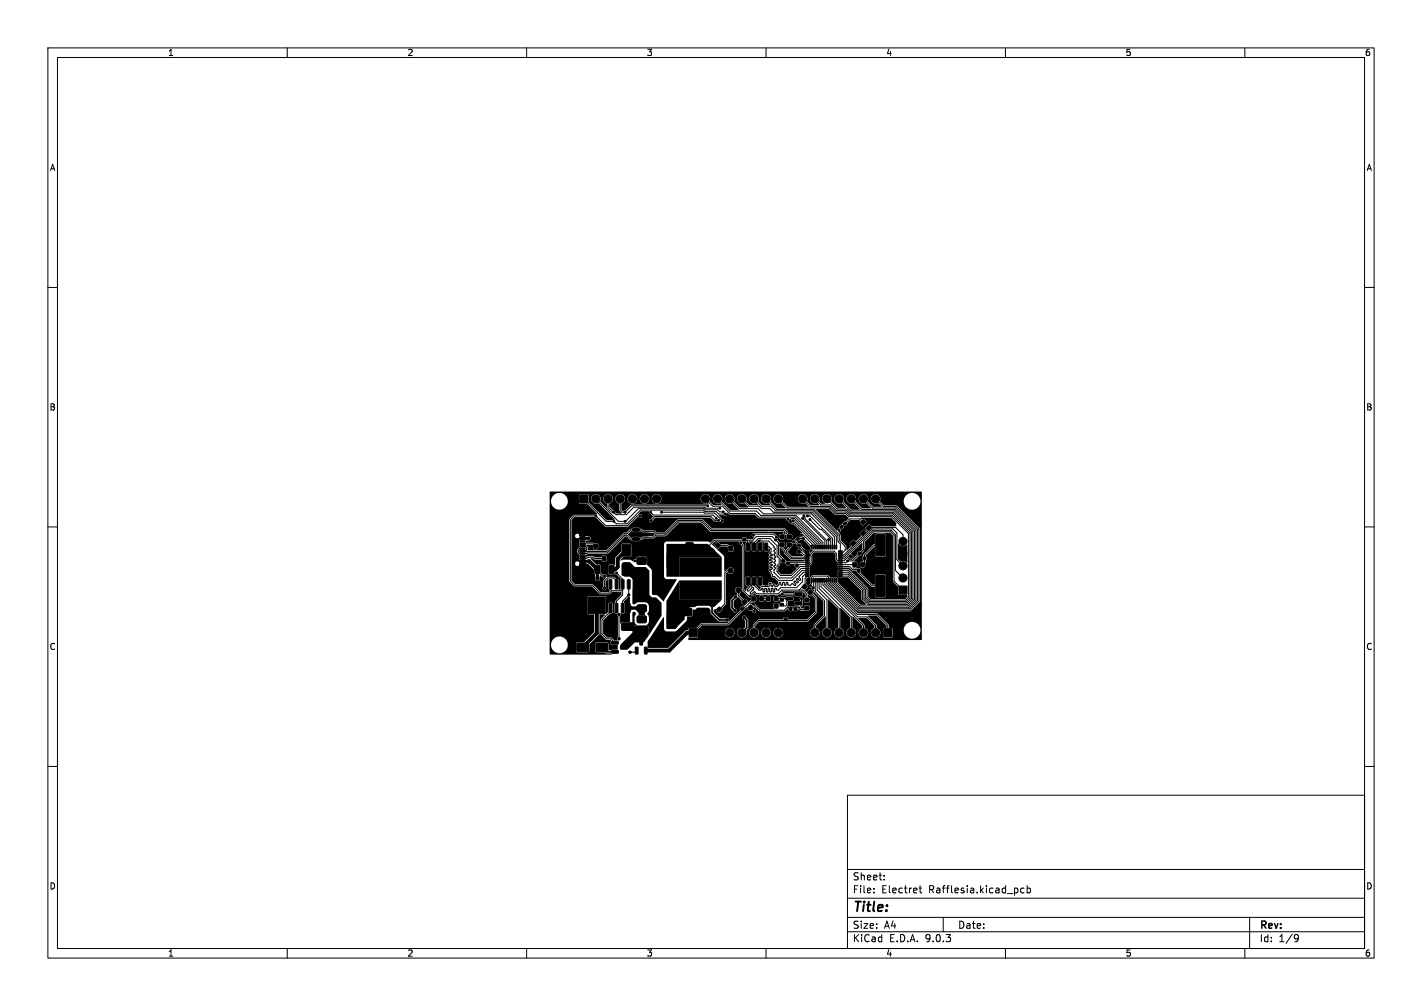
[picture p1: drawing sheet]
<svg xmlns="http://www.w3.org/2000/svg" width="297mm" height="210mm" viewBox="0 0 297 210" stroke-linecap="round" stroke-linejoin="round" font-family="sans-serif">
<defs><g id="words">
<text font-size="2.8" x="178" y="190.9">Title:</text>
<g font-size="2.1">
<text x="178" y="184">Sheet:</text>
<text x="178" y="186.7">File:</text>
<text x="184.1" y="186.7">Electret</text>
<text x="194" y="186.7">Rafflesia.kicad_pcb</text>
<text x="178" y="196.9">KiCad</text>
<text x="178" y="194.1">Size:</text>
<text x="184.7" y="194.1">A4</text>
<text x="185.7" y="196.9">E.D.A.</text>
<text x="193.3" y="196.9">9.0.3</text>
<text x="200" y="194.1">Date:</text>
<text x="263" y="194.3">Rev:</text>
<text x="263" y="196.9">Id:</text>
<text x="267.1" y="196.9">1/9</text>
</g>
<g font-size="1.8">
<text x="35" y="11.9">1</text>
<text x="85" y="11.9">2</text>
<text x="135" y="11.9">3</text>
<text x="185" y="11.9">4</text>
<text x="235" y="11.9">5</text>
<text x="285" y="11.9">6</text>
<text x="10.3" y="35.9">A</text>
<text x="285.4" y="35.9">A</text>
<text x="10.3" y="85.9">B</text>
<text x="285.3" y="85.9">B</text>
<text x="10.3" y="135.9">C</text>
<text x="285.3" y="135.9">C</text>
<text x="10.3" y="185.9">D</text>
<text x="285.3" y="185.9">D</text>
<text x="35" y="199.9">1</text>
<text x="85" y="199.9">2</text>
<text x="135" y="199.9">3</text>
<text x="185" y="199.9">4</text>
<text x="235" y="199.9">5</text>
<text x="285" y="199.9">6</text>
</g>
</g></defs>
<g fill="none" stroke="#000" stroke-width=".21">
<path d="M10 10h277v190h-277zM12 12h273v186h-273zM60 10v2M110 10v2M160 10v2M210 10v2M260 10v2M10 60h2M285 60h2M10 110h2M117.2 109.7v.1M117.2 119.8v.1"/>
<path d="M121.1 109.8v-.1l.6 .5v1.4M121.7 118v1.3l-.6 .5M121.7 116.5h.9l.2-.2h1.2l.2 .3 1.9-.1M121.7 114h.6l.2 .3v.5l-.2 .2M121.7 113.5h2.2l.5 .5M121.7 113.5h.1M121.9 104.1l4.7 4.7h1.6l.5 .5h2.2l2.9-2.8h13.1l.4 .3h2.3l.5 .5h1.4M124.5 104.1l4.7 4.7h1.5l2.6-2.6h13.8l.2 .2h2.6l.4 .4h.8M124.8 118.9v.3l1.1 1.1h.5M124.8 118.9h.1M127 104.1v1.7l1.7 1.6h2.1l1.6-1.5h14.8l.2 .2h3M128.8 119.6l1.2 1.3v3.3l-1.2 1.3v1.4"/>
<path d="M129.5 104.1v2.3l.5 .5h.6l1.3-1.3h15.9M132.6 117.1h1.4M133.7 107.7h-.6l-2 2h-4.6l-2-2h-4.6l-.8 .8v12.8l.9 .9h3.7l1.6 1.6h2l.5-.5M134.8 111.5l-.1 .1M135.9 106.9l.6 .6h12.4l.7 .7M136.9 111.7l-.4 .4h-2.2l-.4 .4h-2.2l-.8-.8h-.3l-3.8 3.7-5.7 .1-.3-.2v-.5l.3-.3h.6M136.9 111.7h2l2.8-2.7h4.9l1.8 1.7h15.2l.3 .4v.3l-.6 .7M136.9 111.7h.1M138.2 106.9h8.8l.1 .2h2.2l1.6 1.6M147.3 104.1l1.5 1.6h2.1l1.5 1.5h5.3l.8 .8h7.6l5.4 5.3v.9M148.1 113.9l1.1-1.1h8l.8-.8h3.3l1.3 1.3v2.5l1.7 1.7h4.3v-.4M149.9 104.1l2.5 2.6h5.6l.9 .9h7.4l5.6 5.6v1"/>
<path d="M149.9 113.8h2l.7 .8M150.1 108.6h-.8l-.8-.8h-11.7l-.9 .9M152.4 104.1l2 2.1h3.9l1.1 1.1h10.1l4.8 4.7v2.2M152.6 119.1h-.7l-.5 .5v6.5l-1.2 1.2M154.7 113.3l.5 .5v9.4l1.3 1.3h.2M154.9 104.1l1.6 1.6h2l.5 .5h1.8l.8 .7h8.1l5 5v2.3M155.8 112.8l.4 .4v.9M157.4 111.8l.2-.3h3.9l.7 .6M157.5 114.1v-.8l.9-.9h2.4l1.5 1.5v2.2l.4 .4v1.3l-.4 .3v1.3l.8 .7h2.1l1.9-1.8h1.5M157.5 104.1l1.5 1.6h2l1 .9h7.9l5.1 5.2v1.2l.5 .5v1.6M158.7 114.1v-.6l.6-.6h1.2l1.4 1.6v.3l-.2 .1v.3l.2 .1v.3l-.2 .1 .1 .4M160 114.1h.6l.4 .5v.6l-.2 .4 .4 .1 .1 .2-.5 .1v.3l.4 .1 .1 .2-.5 .1v.3l.5 .2"/>
<path d="M160 104.1l2.2 2.2h7.8l5.4 5.4v1.2l1.1 1.1v.9l-.6 .6h-.4M161.3 117.2l-.1 .2-.4 .1v.2l.5 .2-.1 .2-.4 .1v.2l.4 .1 .1 .2-.5 .1v.3l.2 .1v.4l.3 .4v.3h.4l.9 .9h2.8l2.1-2.1h1.1M161.8 117.3l-.1 .1 .1 .3M161.8 116.5l-.1 .1 .1 .3M161.8 118.1l-.1 .2 .2 .2v.2l-.2 .2v.6l1.1 1.2h2.6l1.9-2h1.3M161.8 117.7h.1M161.8 116.1h.1M161.8 117.3h.1M161.8 118.1h.1M161.8 116.9h.1M161.8 116.5h.1M161.8 117.7l.2 .1-.2 .3"/>
<path d="M161.8 116.1l.2 .2-.2 .2M161.8 116.9l.2 .2-.2 .2M162.6 104.1l1.9 1.9h8.8l1.1 1.2h2.2l.7 .7h8.9l3.5 3.5v13.3l-.5 .6h-7.5l-.6-.6v-1.8l-3.9-3.8h-1.7M163.3 113.7v.7l.6 .6v.4l1.3 1.2 3.4 .1M164.6 108.4l1.3-.1 5.2 5.1v.8M164.8 112.1l-.6-.7v-.5l-.4-.5h-15.3l-1.8-1.7h-5.1l-2.8 2.7h-1.7l-.5-.4h-2.3l-.4-.4h-2.2l-.8 .8h-.5l-3.7 3.7-5-.1M164.8 113.7v.7l-.6 .6v.3l1.1 1h3.3M165 108.8l.4 .4h.5l4.4 4.4v.6M165.2 115.2h.7M165.6 108.7h.3l4.8 4.8v.7M166.4 110.9l.2 .2v.4M166.8 115.2h.5l.6 .7h1.2"/>
<path d="M167.4 111.6h.3l2.2 2.2v.4M167.6 113.2l.5 .5M167.6 108.2l4.7 4.6v1.4M167.6 104.1l1.6 1.6h4.2l1.1 1.2h2.2l.7 .7h8.9l3.8 3.7v13.5l-.8 .8h-7.8l-.7-.8v-1.8l-3.6-3.5h-1.7M167.9 114.8v.4l.3 .3h.4M167.9 107.7l.2 .3v.3l4.6 4.5v1.4M168.6 119.9h-.5l-.5 .5v1l-1.2 1.3h-3.3l-.5 .5h-.4l-.1-.3-.2-.1-.2 .8-.2-.1-.2-.7-.2 .1-.1 .7-.2-.1-.1-.7-.3 .1-.1 .7-.2-.1-.1-.7-.3 .1-.1 .7-.2-.1-.1-.7-.2 .1-.2 .3h-.4l-1-1.1v-.8M168.6 119.5h-.8l-.9 .9v.1l.3 .4-.1 .2-.7-.3M168.7 107.7h.5l4.7 4.7v1.8M169.1 115.9l.8-.8h4.3l.6 .5v1.2l.2 .3h1.3l.9-.9h.5M169.1 115.9l.3 .3v1.3l-.4 .4h-2.4l-.2 .2M169.2 108.5l2 2h.3l2 1.9v1.8"/>
<path d="M169.5 114.2l-1.7-1.8h-1.3l-.8 .8h.5l2 1.9h.4M170.2 104.1l1.2 1.3h2.1l1.1 1.2h2.2l.7 .6h9l3.9 3.9v13.8l-1 1h-8l-.9-1v-1.8l-3.3-3.2h-1.7M172.7 104.1l2.1 2.2h2.1l.7 .6h9l4.1 4.1v14.1l-1.1 1.1h-8.3l-1.1-1.2v-1.7l-3-3h-1.7M173.1 118.7h2.4M173.1 112.6v1.6M175 109.2l.1 .1M175.3 104.1l2.5 2.5h9l4.2 4.3v14.2l-1.3 1.4h-10.1l-4.9-4.9v-.5M175.5 117.5h1.2l.3-.4h1.1l2.2-2.3v-1.7l2.1-2.1h3.6l.7 .7v9.6l1.9 1.9M175.5 116.7h.8l6-6h3.8l.9 .9v7.5l1.6 1.6M175.5 116.3h.8l5.8-5.9h4.4l.8 .9v5.5l1.3 1.3M175.5 118.3h1.9l.7 .6h1l.3 .2v.4l2.7 2.8h1.8M175.6 108.5l.2 .1"/>
<path d="M176.2 111.4v.1M177.8 104.1l2.2 2.2h6.9l4.4 4.4v14.6l-1.5 1.5h-10.4l-5.1-5.2v-.5M178.3 109.3h.1M178.5 117.9h-3M180.3 109l-.7-.7h-2.1l-2.2 2.2v.2M180.3 104.1l1.9 1.9h4.9l4.5 4.6v14.8l-1.7 1.7h-10.6l-5.4-5.5v-.5M182.9 104.1l1.6 1.6h2.7l4.7 4.8v15l-1.8 1.9h-10.9l-5.7-5.7v-.6M183.9 113.8h-1.3l-2 2.1v1.5l-.5 .5M188.6 113v-1.4l-1.5-1.5h-5.1l-5.8 5.8h-.7M285 110h2M123.2 120.6l.2 .2M127.5 130.8v.4"/>
<path d="M127.5 122v1.1l.3 .2M127.5 126.9v.7l-1.8 1.8v2.9l1 1.1h.9l.8 .8M128.8 122v-.7l-.7-.6h-1.2l-.7 .6v1.5M129.3 128.3v5.1M130 123.1l-.2 .2h-2M131.3 122v2.2l-1.3 1.3v1.4M133 135.8l-.4 .3h-1M146.8 127.8v.5M152.6 122.8v.4M154.2 123.2v1.1l1.3 1.4M156.2 121.3v.8l.3 .4-.4 .6v.2l.3 .1 .8-.8 .2 .3-.7 1 .2 .1 .6-.4h.2M156.7 126.8l.8 .8"/>
<path d="M157.2 123.2h.1M157.4 126.1l1.2 1.3h5.2l.5-.5h2.6M157.4 125l-5.3 5.3h-5.5l-1.8 1.8M157.7 123.6l.3 .4h4.6l.7-.8h4.3l.9 .9v1.2M158.7 121.3v.8l.3 .3h1.6l.1-.6 .2-.1 .2 .7h.2l.1-.3h.2l.3 .3h.4l.4-.3 .2-.5h.2l.1 .6 .2-.1 .2-.5 .2 .1 .1 .4 .2 .1 .1-.5 .2-.1 .3 .6h.4l.4-.4 .5 .4 .2-.2-.4-.4 .1-.2M159.1 125h1.4M160.3 121l-.3 .3M162.1 125h2.7l-.5 .5v.7l-.2 .3h-2M163.4 124h3.3M165.9 121.4h.1M166.4 120.8h.1M166.4 120.8v.2l.3 .4v.2l-.2 .1-.4-.4-.2 .1"/>
<path d="M166.9 126.9l.4 .4h.9l.3-.4M167.4 125v1.4l-.5 .5M168.3 120.3h.3l-.5 .5v1.1l-1.2 1.3M169.2 123.6l1.2 1.2v3l-1.7 1.7h-10.2l-1 1.1v1.5M169.9 121.1v1.6M170.3 121.1v2.4l1.9 1.9v3.1l-2 2.1v1.5M170.7 121.1v2.1l2 2v6.9M171.1 121.1v1.7l4.2 4.2v5.1M171.5 121.1v1.4l6.3 6.3v3.3M171.9 121.1v1l8.4 8.5v1.5M172.3 121.1v.9l6.8 6.8h2l1.8 1.8v1.5M172.7 121.1v.8l6.4 6.4h4l2.3 2.3v1.5"/>
<path d="M173.1 121.1v-.6l-.3-.2h-3l-.3 .3v1.3l-.2 .4M10 160h2M177 166h108v32h-108zM285 160h2M60 198v2M110 198v2M160 198v2M177 194.5h108M177 191.5h108M177 187.5h108M177 181.5h108M182.5 186.3v.1"/>
<path d="M182.5 185.5v.1M184.7 183.6v.1M184.7 182.8v.1M192 185.4h.5M192.2 184.9v1.3l.3 .2M197 191.5v3M210 198v2M213.9 185.5l-.4-.1-.3 .3 .1 .6h.6M214.5 185.5l.5-.1 .2 .3-.1 .6h-.6M214.5 184.9v1.5M260 198v2M261 191.5v6.5"/>
<path d="M270.6 195.1l.5 .1a.99 .99 0 0 1-.4 1.4h-.2M271.2 195.7l-.3 .3h-.3"/>
</g>
<g fill="#000" stroke="#000" stroke-width=".21">
<path d="M116.2 108.7h1.9v2h-1.9zM116.2 118.9h1.9v2h-1.9zM120.2 108.7h1.8v2h-1.8zM120.2 118.9h1.8v2h-1.8zM121.1 111.3h1l.1 .5-1 .1zM121.1 112.1h1l.1 .5-1 .1zM121.1 116.9h1l.1 .5-1 .1zM121.1 117.7h1l.1 .5-1 .1zM121.1 113.4h1.1v.2l-1 .1zM121.1 114.4h1.1v.2l-1 .1zM121.1 114.9h1.1v.2l-1 .1zM121.1 115.9h1.1v.2l-1 .1z"/>
<path d="M121.1 116.4h1.1v.2l-1 .1zM121.1 115.4h1.1v.2l-1 .1zM121.1 113.9h1.1v.2l-1 .1zM121.1 112.9h1.1v.2l-1 .1zM121.1 103.3h1.7v1.7h-1.7zM124.1 113.6h.6v.9h-.6zM124.3 118.1l.8-.1 .2 .2v1.3l-.1 .2h-.7l-.3-.1zM125.7 113.6h.7v.9h-.7zM125.8 116.2h.7v.8h-.7zM127.2 118.1l.8-.1 .2 .2 .1 1.3-.2 .2h-.7l-.2-.1zM127.5 116.2h.7v.8h-.7zM130 113.7h1.6v2.3h-1.6z"/>
<path d="M132.1 110.4l1.4-.1 .1 .5-1.4 .1zM132.1 112.3l1.4-.1 .1 .5-1.4 .1zM133.1 114.2l.3-.2 1.5 .1 .1 .3-.1 1-.3 .1h-1.4l-.2-.3zM133.1 116.5l.3-.2 1.5 .1 .1 .3-.1 1-.3 .1h-1.4l-.2-.3zM133.1 118.8l.3-.2 1.5 .1 .1 .3-.1 1-.3 .1h-1.4l-.2-.3zM134 111.3h1.4v.5l-1.3 .1zM139.5 115.3l.2-.1h1.1l.4 .3 .1 3-.3 .4-1.3 .1-.3-.3-.1-3zM143.3 113.3h1.3l.2 .1v2.2l-.1 .3h-1.2l-.3-.2zM143.3 109.7h1.3l.2 .1v2.2l-.1 .3h-1.2l-.3-.2zM143.9 103.3h1.7v1.7h-1.7zM148.3 114.8l.5-.3 .5 .6-.6 .4-.5-.5zM149.5 113.6l.5-.3 .5 .7-.6 .4-.5-.5z"/>
<path d="M152.2 118.7h.8v.8h-.8zM152.3 114.1h.7v.9h-.7zM153.8 118.7h.8v.8h-.8zM153.8 114.1h.8v.9h-.8zM155.2 112.4h.5v.5h-.5zM155.2 111.4h.5v.5h-.5zM155.9 113.4h.6l-.1 1.5h-.5zM157.2 113.4h.6l-.1 1.5h-.5zM158.5 113.4h.6l-.1 1.5h-.6zM159.7 113.4h.6l-.1 1.5h-.5zM162.9 113.4h.8v.6h-.8zM162.9 111.7h.8v.7h-.8z"/>
<path d="M163.3 116.9h.5v.5h-.5zM163.3 117.8h.5v.5h-.5zM164.4 113.4h.9v.6h-.9zM164.4 111.7h.9v.7h-.9zM164.3 117.4h.6v.5h-.6zM164.3 118.4h.6v.4h-.6zM165.4 118.6l.4-.2 .3 .4-.4 .3-.3-.3zM165.7 114.9h.4v.6h-.4zM166.4 112.3h.5v.4h-.5zM166.4 111.3h.5v.5h-.5zM166.8 113.6l.2-.1 .3 .3-.3 .4-.4-.3zM166.1 117.9l.3-.2 .4 .4-.4 .3-.3-.3z"/>
<path d="M166.6 114.9h.5v.6h-.5zM167.5 112.9h.1l.3 .3-.2 .3-.5-.3zM168.2 115h.8v.1l-.7 .1zM168.2 115.4h.8v.1l-.7 .1zM168.2 115.8h.8v.1l-.7 .1zM168.2 116.2h.8v.1l-.7 .1zM168.2 116.6h.8v.1l-.7 .1zM168.2 117h.8v.1l-.7 .1zM168.2 117.4h.8v.1l-.7 .1zM168.2 117.8h.8v.1l-.7 .1zM168.2 118.2h.8v.1l-.7 .1zM168.2 118.6h.8v.1l-.7 .1z"/>
<path d="M168.2 119h.8v.1l-.7 .1zM168.2 119.4h.8v.1l-.7 .1zM168.2 119.8h.8v.1l-.7 .1zM169.4 113.8l.2 .1-.1 .7h-.1zM169.8 113.8l.2 .1-.1 .7h-.1zM170.2 113.8l.2 .1-.1 .7h-.1zM170.6 113.8l.2 .1-.1 .7h-.1zM171 113.8l.2 .1-.1 .7h-.1zM171.4 113.8l.2 .1-.1 .7h-.1zM171.8 113.8l.2 .1-.1 .7h-.1zM172.2 113.8l.2 .1-.1 .7h-.1zM172.6 113.8l.2 .1-.1 .7h-.1z"/>
<path d="M173 113.8l.2 .1-.1 .7h-.1zM173.4 113.8l.2 .1-.1 .7h-.1zM173.8 113.8l.2 .1-.1 .7h-.1zM170.1 115.7h4v4h-4zM174.2 113.8l.2 .1-.1 .7h-.1zM174.6 113.8l.2 .1-.1 .7h-.1zM174.8 109.2l.3-.3 .3 .4-.3 .4-.3-.3zM175.1 119.8h.8v.1l-.7 .1zM175.1 119.4h.8v.1l-.7 .1zM175.1 119h.8v.1l-.7 .1zM175.1 118.6h.8v.1l-.7 .1zM175.1 118.2h.8v.1l-.7 .1z"/>
<path d="M175.1 117.8h.8v.1l-.7 .1zM175.1 117.4h.8v.1l-.7 .1zM175.1 117h.8v.1l-.7 .1zM175.1 116.6h.8v.1l-.7 .1zM175.1 116.2h.8v.1l-.7 .1zM175.1 115.8h.8v.1l-.7 .1zM175.1 115.4h.8v.1l-.7 .1zM175.1 115h.8v.1l-.7 .1zM175.7 111.6l.7-.7 .4 .4-.7 .8zM175.7 109.7h.2l.2 .3-.4 .3-.3-.3zM175.7 108.3h.2l.3 .3-.4 .4-.3-.4zM176.4 109h.2l.2 .3-.3 .4-.4-.4z"/>
<path d="M177.6 115.8h.1l.4 .3-.3 .4-.4-.3zM177.6 113.5l.7-.7 .5 .5-.7 .7zM178.5 108.8l.4 .4-.7 .7-.4-.4zM178.3 115.2l.1-.1 .3 .4-.2 .3-.5-.3zM178.2 117.4h.6v.9h-.6zM179.4 116.3h.4v.6h-.4zM179.3 115.3h.5v.5h-.5zM179.3 114.4h.5v.4h-.5zM179.1 118.9h.5v.5h-.5zM179.7 111.4l.7-.7 .5 .5-.7 .7zM179.8 108.9l.5-.4 .5 .5-.6 .6-.4-.4zM180.3 116.3h.5v.6h-.5z"/>
<path d="M179.8 117.4h.7v.9h-.7zM180.1 118.9h.5v.5h-.5zM181 110.1l.5-.5 .5 .5-.6 .6-.4-.3zM183 111.6l1.6-.1 .3 .2v4.1l-.2 .2h-1.6l-.2-.1zM184.6 103.3h1.7v1.7h-1.7zM117.5 124.8l.4-.2h1.5l.6 .3 .2 .5v2l-.3 .6-.5 .1h-1.5l-.6-.3-.1-.4v-2zM120.2 129.6l.5-.3h1.8a.88 .88 0 0 1 .9 .9v1.7a.88 .88 0 0 1-.9 .9h-1.7a.88 .88 0 0 1-.9-.9v-1.8zM122.9 124.6h3.5v3.5h-3.5zM120.5 134.3h2.4v1.7h-2.4zM123.1 120.5h.5v.6h-.5zM124.5 120.5h.5v.6h-.5zM124.5 134.3h2.4v1.7h-2.4z"/>
<path d="M127.3 126l.5 .1-.1 1.8-.5-.1zM127.3 121.1h.5l-.1 1.8h-.5zM127.7 133.9h1.4l.1 .5-1.4 .1zM127.7 135.8h1.4l.1 .5-1.4 .1zM128.5 126l.6 .1-.1 1.8-.5-.1zM128.5 121.1h.6l-.1 1.8h-.5zM126.3 130.1l2.3-.1 .2 .3v1.2l-.3 .1h-2.2l-.1-.2zM129.6 134.9l1.3-.1 .1 .5-1.3 .1zM129.8 126l.5 .1v1.8l-.5-.1zM129.8 121.1h.5v1.8h-.5zM130 117.7h1.6v2.3h-1.6zM131.1 126l.5 .1-.1 1.8-.5-.1z"/>
<path d="M131.1 121.1h.5l-.1 1.8h-.5zM129.9 130.1l2.3-.1 .2 .3v1.2l-.3 .1h-2.2l-.1-.2zM132.9 122.5l2.3-.1 .2 .2v1.2l-.3 .2h-2.2l-.1-.3zM132.7 135.1l.6 .1-.1 1.3h-.5zM133.2 126.3h1.7l.1 .3v1l-.3 .1h-1.5l-.2-.3 .1-.9zM133.2 128.6h1.7l.1 .3v1l-.3 .1h-1.5l-.2-.3 .1-.9zM133.2 130.9h1.7l.1 .3v1l-.3 .1h-1.5l-.2-.3 .1-.9zM133.7 133.2l.5 .1-.1 1.4-.5-.1zM134.6 135.1l.6 .1-.1 1.3h-.5zM136.5 122.5l2.3-.1 .2 .2v1.2l-.3 .2h-2.2l-.1-.3zM139.5 127.5l.2-.1h1.1l.5 .2v3.1l-.2 .4-1.4 .1-.3-.3-.1-3zM142 127h2.4l.1 .2v1.2l-.2 .2-2.2-.1-.2-.2z"/>
<path d="M145.6 127h2.4l.1 .2v1.2l-.2 .2-2.2-.1-.2-.2zM143.9 131.2h1.7v1.7h-1.7zM148.9 125.6h.3l.4 .4-.6 .6-.5-.5zM150.1 126.8h.3l.3 .4-.6 .6-.4-.5zM152.3 122.8h.7v.8h-.7zM153.8 122.8h.8v.8h-.8zM154 126.3l.4-.3 .3 .4-.4 .4-.3-.3zM154.9 126.8h.3l.2 .3-.4 .4-.3-.4zM155.1 125.6l.5-.5 .5 .5-.6 .6-.4-.3zM155.9 120.6h.6l-.1 1.5-.5-.1zM156.6 126.4h.3l.3 .4-.5 .6-.5-.5zM157.2 120.6h.6l-.1 1.5-.5-.1z"/>
<path d="M157.1 124.6h.7v.8h-.7zM158.5 120.6h.6l-.1 1.5-.6-.1zM158.7 124.6h.7v.8h-.7zM159.7 120.6h.6l-.1 1.5-.5-.1zM160.1 126.1h.7v.8h-.7zM160.1 124.6h.7v.8h-.7zM161.8 126.1h.7v.8h-.7zM161.8 124.6h.7v.8h-.7zM163.1 126h.5v.4h-.5zM163.1 125h.5v.5h-.5zM163.8 129h.6v.5h-.6zM163.8 128h.6v.5h-.6z"/>
<path d="M164.8 127.9h.6v.5h-.6zM164.8 126.9h.6v.5h-.6zM164.2 124.7h1.3l.1 .5-1.4 .1zM165.8 127.9h.6v.5h-.6zM165.8 126.9h.6v.5h-.6zM166 125.7l1.4-.1v.5l-1.3 .1zM166 123.8l1.4-.1v.5l-1.3 .1zM167.6 122.4l.5-.5 .5 .5-.6 .6-.4-.3zM168.1 126.6h.8v.7h-.8zM168.1 124.9h.8v.7h-.8zM168.2 120.2h.8v.1l-.7 .1zM168.8 123.6l.5-.5 .5 .5-.6 .6-.4-.4z"/>
<path d="M169.4 120.7l.2 .1-.1 .7h-.1zM169.8 120.7l.2 .1-.1 .7h-.1zM170.2 120.7l.2 .1-.1 .7h-.1zM170.6 120.7l.2 .1-.1 .7h-.1zM171 120.7l.2 .1-.1 .7h-.1zM171.4 120.7l.2 .1-.1 .7h-.1zM171.8 120.7l.2 .1-.1 .7h-.1zM172.2 120.7l.2 .1-.1 .7h-.1zM172.6 120.7l.2 .1-.1 .7h-.1zM173 120.7l.2 .1-.1 .7h-.1zM173.4 120.7l.2 .1-.1 .7h-.1zM173.8 120.7l.2 .1-.1 .7h-.1z"/>
<path d="M174.2 120.7l.2 .1-.1 .7h-.1zM174.6 120.7l.2 .1-.1 .7h-.1zM175.1 120.2h.8v.1l-.7 .1zM183 120.1l1.6-.1 .3 .2v4.1l-.2 .2h-1.6l-.2-.1zM184.6 131.2h1.7v1.7h-1.7zM187.7 122.3h1.7v1.7h-1.7z"/>
<circle cx="118.4" cy="111" r=".2"/>
<circle cx="118.4" cy="118.6" r=".2"/>
<circle cx="119.9" cy="118.6" r=".2"/>
<circle cx="119.9" cy="111" r=".2"/>
<circle cx="122.9" cy="112.4" r=".3"/>
<circle cx="122.9" cy="117.2" r=".3"/>
<circle cx="123.2" cy="119.4" r=".25"/>
<circle cx="124" cy="108.5" r=".25"/>
<circle cx="124.5" cy="107.7" r=".2"/>
<circle cx="124.5" cy="104.1" r=".85"/>
<circle cx="127" cy="104.1" r=".85"/>
<circle cx="127.3" cy="113.5" r=".25"/>
<circle cx="128.1" cy="106.9" r=".2"/>
<circle cx="128.2" cy="108.8" r=".2"/>
<circle cx="128.5" cy="114.8" r=".25"/>
<circle cx="128.8" cy="119.6" r=".2"/>
<circle cx="129.5" cy="104.1" r=".85"/>
<circle cx="130.6" cy="108.8" r=".2"/>
<circle cx="130.6" cy="106.9" r=".2"/>
<circle cx="132.1" cy="104.1" r=".85"/>
<circle cx="132.6" cy="117.1" r=".2"/>
<circle cx="132.8" cy="111.5" r=".25"/>
<circle cx="133.7" cy="107.7" r=".2"/>
<circle cx="134.2" cy="115.8" r=".25"/>
<circle cx="134.6" cy="104.1" r=".85"/>
<circle cx="135.9" cy="108.7" r=".2"/>
<circle cx="135.9" cy="106.9" r=".2"/>
<circle cx="137.2" cy="104.1" r=".85"/>
<circle cx="138.2" cy="106.9" r=".2"/>
<circle cx="139.7" cy="104.1" r=".85"/>
<circle cx="140" cy="112.3" r=".25"/>
<circle cx="142.5" cy="118.4" r=".25"/>
<circle cx="142.5" cy="119.6" r=".25"/>
<circle cx="142.5" cy="117.1" r=".25"/>
<circle cx="143.8" cy="117.1" r=".25"/>
<circle cx="143.8" cy="119.6" r=".25"/>
<circle cx="143.8" cy="118.4" r=".25"/>
<circle cx="145" cy="118.4" r=".25"/>
<circle cx="145" cy="119.6" r=".25"/>
<circle cx="145" cy="117.1" r=".25"/>
<circle cx="146.3" cy="119.6" r=".25"/>
<circle cx="146.3" cy="117.1" r=".25"/>
<circle cx="146.3" cy="118.4" r=".25"/>
<circle cx="146.3" cy="110" r=".25"/>
<circle cx="147.3" cy="104.1" r=".85"/>
<circle cx="147.6" cy="118.4" r=".25"/>
<circle cx="147.6" cy="117.1" r=".25"/>
<circle cx="147.6" cy="119.6" r=".25"/>
<circle cx="147.8" cy="105.6" r=".2"/>
<circle cx="148.1" cy="108.5" r=".25"/>
<circle cx="148.8" cy="117.1" r=".25"/>
<circle cx="148.8" cy="118.4" r=".25"/>
<circle cx="148.8" cy="119.6" r=".25"/>
<circle cx="149.6" cy="108.2" r=".2"/>
<circle cx="149.9" cy="104.1" r=".85"/>
<circle cx="150.1" cy="117.1" r=".25"/>
<circle cx="150.1" cy="119.6" r=".25"/>
<circle cx="150.1" cy="118.4" r=".25"/>
<circle cx="150.1" cy="108.6" r=".2"/>
<circle cx="150.4" cy="106.1" r=".2"/>
<circle cx="150.9" cy="108.7" r=".2"/>
<circle cx="151.1" cy="106.8" r=".2"/>
<circle cx="151.5" cy="107.3" r=".2"/>
<circle cx="152.4" cy="104.1" r=".85"/>
<circle cx="154.4" cy="116.8" r=".25"/>
<circle cx="154.7" cy="113.3" r=".2"/>
<circle cx="154.9" cy="104.1" r=".85"/>
<circle cx="156" cy="116.8" r=".25"/>
<circle cx="156.5" cy="111.5" r=".25"/>
<circle cx="157.4" cy="111.8" r=".2"/>
<circle cx="157.5" cy="104.1" r=".85"/>
<circle cx="160" cy="104.1" r=".85"/>
<circle cx="162" cy="112.7" r=".2"/>
<circle cx="162.2" cy="112.1" r=".2"/>
<circle cx="162.6" cy="104.1" r=".85"/>
<circle cx="163.3" cy="115.3" r=".25"/>
<circle cx="163.6" cy="119.1" r=".25"/>
<circle cx="164.6" cy="108.4" r=".2"/>
<circle cx="165" cy="108.8" r=".2"/>
<circle cx="165.2" cy="115.2" r=".25"/>
<circle cx="165.6" cy="108.7" r=".2"/>
<circle cx="165.7" cy="113.2" r=".2"/>
<circle cx="166.4" cy="110.9" r=".25"/>
<circle cx="167.4" cy="111.6" r=".2"/>
<circle cx="167.6" cy="108.2" r=".2"/>
<circle cx="167.6" cy="104.1" r=".85"/>
<circle cx="167.8" cy="112.4" r=".2"/>
<circle cx="167.9" cy="107.7" r=".2"/>
<circle cx="168.1" cy="113.7" r=".25"/>
<circle cx="168.7" cy="107.7" r=".2"/>
<circle cx="169.2" cy="108.5" r=".2"/>
<circle cx="170.2" cy="104.1" r=".85"/>
<circle cx="170.3" cy="117.7" r=".25"/>
<circle cx="170.3" cy="119.4" r=".25"/>
<circle cx="170.3" cy="115.9" r=".25"/>
<circle cx="171.4" cy="106.7" r=".25"/>
<circle cx="172.1" cy="117.7" r=".25"/>
<circle cx="172.1" cy="119.4" r=".25"/>
<circle cx="172.1" cy="115.9" r=".25"/>
<circle cx="172.7" cy="104.1" r=".85"/>
<circle cx="173.1" cy="112.6" r=".2"/>
<circle cx="173.8" cy="119.4" r=".25"/>
<circle cx="173.8" cy="117.7" r=".25"/>
<circle cx="173.8" cy="115.9" r=".25"/>
<circle cx="175" cy="108.5" r=".25"/>
<circle cx="175.3" cy="110.7" r=".2"/>
<circle cx="175.3" cy="104.1" r=".85"/>
<circle cx="177" cy="117.1" r=".2"/>
<circle cx="177.3" cy="110.4" r=".25"/>
<circle cx="177.8" cy="104.1" r=".85"/>
<circle cx="178.8" cy="114.8" r=".2"/>
<circle cx="180.3" cy="104.1" r=".85"/>
<circle cx="180.8" cy="119.9" r=".25"/>
<circle cx="180.8" cy="114.8" r=".25"/>
<circle cx="182.9" cy="104.1" r=".85"/>
<circle cx="185.9" cy="112" r=".25"/>
<circle cx="186.7" cy="109.5" r=".25"/>
<circle cx="188.6" cy="118.1" r=".85"/>
<circle cx="188.6" cy="113" r=".85"/>
<circle cx="188.6" cy="115.6" r=".85"/>
<circle cx="192.2" cy="109.6" r=".25"/>
<circle cx="126.2" cy="122.8" r=".25"/>
<circle cx="126.4" cy="120.3" r=".25"/>
<circle cx="127.5" cy="132.6" r=".25"/>
<circle cx="129.3" cy="124" r=".25"/>
<circle cx="129.3" cy="128.3" r=".25"/>
<circle cx="129.3" cy="133.3" r=".25"/>
<circle cx="131.2" cy="128.5" r=".25"/>
<circle cx="131.3" cy="124.2" r=".25"/>
<circle cx="131.6" cy="136.1" r=".25"/>
<circle cx="134.2" cy="128" r=".25"/>
<circle cx="137.7" cy="134.1" r=".25"/>
<circle cx="140" cy="121.4" r=".25"/>
<circle cx="142.5" cy="123.2" r=".25"/>
<circle cx="142.5" cy="124.5" r=".25"/>
<circle cx="142.5" cy="121.9" r=".25"/>
<circle cx="143.8" cy="121.9" r=".25"/>
<circle cx="143.8" cy="123.2" r=".25"/>
<circle cx="143.8" cy="124.5" r=".25"/>
<circle cx="145" cy="123.2" r=".25"/>
<circle cx="145" cy="121.9" r=".25"/>
<circle cx="145" cy="124.5" r=".25"/>
<circle cx="146.3" cy="124.5" r=".25"/>
<circle cx="146.3" cy="123.2" r=".25"/>
<circle cx="146.3" cy="121.9" r=".25"/>
<circle cx="147.3" cy="132.1" r=".85"/>
<circle cx="147.6" cy="121.9" r=".25"/>
<circle cx="147.6" cy="123.2" r=".25"/>
<circle cx="147.6" cy="124.5" r=".25"/>
<circle cx="148.6" cy="129.5" r=".25"/>
<circle cx="148.8" cy="123.2" r=".25"/>
<circle cx="148.8" cy="121.9" r=".25"/>
<circle cx="148.8" cy="124.5" r=".25"/>
<circle cx="149.9" cy="132.1" r=".85"/>
<circle cx="150.1" cy="124.5" r=".25"/>
<circle cx="150.1" cy="123.2" r=".25"/>
<circle cx="150.1" cy="121.9" r=".25"/>
<circle cx="151.9" cy="129.4" r=".25"/>
<circle cx="152.4" cy="132.1" r=".85"/>
<circle cx="153.5" cy="127.5" r=".25"/>
<circle cx="153.7" cy="124.6" r=".25"/>
<circle cx="154.2" cy="125.2" r=".2"/>
<circle cx="154.4" cy="121.2" r=".25"/>
<circle cx="154.9" cy="132.1" r=".85"/>
<circle cx="155.4" cy="128.9" r=".25"/>
<circle cx="156.7" cy="124.5" r=".2"/>
<circle cx="157.4" cy="126.1" r=".2"/>
<circle cx="157.5" cy="132.1" r=".85"/>
<circle cx="157.5" cy="127.6" r=".2"/>
<circle cx="159" cy="126.7" r=".25"/>
<circle cx="160" cy="132.1" r=".85"/>
<circle cx="161.7" cy="121.3" r=".25"/>
<circle cx="162.6" cy="132.1" r=".85"/>
<circle cx="163.4" cy="124" r=".2"/>
<circle cx="165.1" cy="126.2" r=".2"/>
<circle cx="165.1" cy="128.8" r=".2"/>
<circle cx="167.4" cy="125" r=".2"/>
<circle cx="167.6" cy="132.1" r=".85"/>
<circle cx="168.9" cy="121.7" r=".25"/>
<circle cx="169.3" cy="122.3" r=".2"/>
<circle cx="169.7" cy="125.5" r=".25"/>
<circle cx="169.9" cy="122.7" r=".2"/>
<circle cx="170.2" cy="132.1" r=".85"/>
<circle cx="171.2" cy="125.5" r=".25"/>
<circle cx="172.7" cy="132.1" r=".85"/>
<circle cx="175.3" cy="132.1" r=".85"/>
<circle cx="176.5" cy="129.3" r=".25"/>
<circle cx="177.8" cy="132.1" r=".85"/>
<circle cx="179.8" cy="125.7" r=".25"/>
<circle cx="180.3" cy="132.1" r=".85"/>
<circle cx="182.9" cy="132.1" r=".85"/>
<circle cx="184" cy="128" r=".25"/>
<circle cx="187.2" cy="124.5" r=".25"/>
<circle cx="188.6" cy="120.6" r=".85"/>
<circle cx="192.2" cy="126.4" r=".25"/>
</g>
<path d="M121.7 112.4h1.2M121.7 117.2h1.2M124.8 118.9v1.9M131.3 126.9l2.7 .1" fill="none" stroke="#000" stroke-width=".6"/>
<path d="M125.7 135.1l.9 1h1.8M148.7 126.7v1.2l1.5 1.5h1.7M153.7 124.6l-.8 .7v1.6l.6 .6M155.4 128.9l.6 .5v1.7l-1.1 1" fill="none" stroke="#000" stroke-width=".35"/>
<path d="M122.9 117.2l1.9 1.7M130.8 114.9l-1.8 1.8v1.7l-.5 .5h-.8M124.7 126.4v5.8l-3 2.9M144.8 132.1h-1.3l-3.7 3.7h-4.9" fill="none" stroke="#000" stroke-width=".8"/>
<g fill="#000">
<path d="M130.1 117.4h1.5l1 1h2.2l.8 .7v5.1h-3.5v-3.3l-.5-.5h-1.1l-.4-.3zM131.2 111.5l.7-.7 .3 .3h1.3l.3-.3 .5 .4h2.2l.3 .3-.4 .4h-2.1l-.5 .4-.3-.2h-1.3l-.3 .2zM119.4 108.5l.6-.6h4.2l.3 .2 1.9 1.9h4.7l2.1-2.1h.3a.36 .36 0 0 0 .5 0 .36 .36 0 0 0-.1-.5 .36 .36 0 0 0-.5 .1l-.1-.2 .6-.6h1.6l.1 .4 .8 .7-.5 .6a.36 .36 0 0 0-.3 .4 .36 .36 0 0 0 .4 .3 .36 .36 0 0 0 .3-.4l.6-.7h11.4l.9 .9 1 .1 .3-.2a.37 .37 0 0 0 .4 .3 .37 .37 0 0 0 .3-.5 .37 .37 0 0 0-.4-.3l-.7-.7h1.2a.4 .4 0 0 0 .5-.1 .4 .4 0 0 0 0-.5l.6 .4h5.2l.9 .8h5.7a.65 .65 0 0 0 .5 .7l.6 .5 .5 .1 1.7 1.7a.41 .41 0 0 0-.5 .5 .41 .41 0 0 0 .7 .2l-.2 .3-1.1-.1-1 1.1h-1l-.2 .8 .4 .3-.5 .5-.5-.5 .3-.3v-.7l-.3-.2-.8 .1-.5-.5v-.2l.2-.3v-.3l-.8-.6-4.3 .1a.41 .41 0 0 0-.4 .4 .41 .41 0 0 0 .5 .4l-.4 .4h-1.1l-.3-.4h-.6l-.2 .4h-5.7l-.9 .7-.5-.3h-8.5l-.4 .2-.2 .5v6.7l.5 .5 2.2 .1-2.8 4.6-1.3-1.3-.9-.1-.3-.2v-4.9l-.1-.4-1-.8 .2-.4-.1-1-.3-.3h-1.5l-.6 .6a.46 .46 0 0 0-.5 .4l-.7-.4-1.4 .1-.5 .2v-.2l.6-.6h1.4l.3-.4-.1-2.3-.3-.1h-1.6l-.1 .3-.1 1.4-1.2 1.2v1.6l-.4-.1-.7-.1-.4 .4v1.3l.1 .3 .9 .1 .4-.2 1.3 1.2-.1 2.1h-.4v-1.9l-.1-.2-.5-.1-.4-.4h-1.4a.52 .52 0 0 0-.3-.5 .52 .52 0 0 0-.6 .1l-.4-.5-.1-1.5-.9-.2-1.2-1.2h.5l.4 .2h1.4l.3 .4h.6l.2-.2v-.9l-.8-.1-.3 .4h-1.3l-.3-.3h-1.3l-.3 .2v-.5l.4-.1 4.2-.1 3.7-3.7 .9 .8 .6 .3h1.3l.9-.6h2.1l.5-.5h2l2.8-2.7h4.7l1.8 1.8h15.2l.2 .3-.3 .2h-.5l-.2 .2v.7l.3 .2 .8-.1 .1-.8 .2-.1 .1 .1 .2 .8 .8 .1 .3-.2v-.7l-.3-.2h-.5l-.2-.3-.1-.4-.6-.6h-15.2l-1.8-1.8h-5.3l-2.8 2.8h-1.5l-.5-.4h-2.3l-.9-.6h-1.3l-.6 .2-.7 .8h-.6l-3.7 3.7h-3.8v-.6l-.4-.5h1.4l.1 .7 .7 .2 .3-.3v-.8l-1-.3h-1.5v-.4l.7-.1 .3-.2v-.4l-.3-.2-1.9-.1a.51 .51 0 0 0-.6-.4 .51 .51 0 0 0-.5 .6l.3 .2h.5l.1 .5v1.5l-.4 .5v.5l.4 .5-.1 1.4a.51 .51 0 0 0-.7 .3 .51 .51 0 0 0 .4 .7 .51 .51 0 0 0 .5-.6l1.7 .1 1.2 1.2 .1 .7 .2 .3v1.1l.2 .2 .7-.1 .1-1 .4 .4 .7 .2-.4 .5v1.3a.41 .41 0 0 0 0 .6 .41 .41 0 0 0 .6-.1 .41 .41 0 0 0-.1-.6v-1l.5-.5 .1 2a.42 .42 0 0 1 0 .7h-1.7l-1.7-1.7h-3.6l-.7-.7zM139.2 113.6l8.6-.1 2.9 2.8h-8.8v4.1h-2.6l-.1-.1zM141.9 116.3h8.8v4l-8.8 .1zM148.7 113.6l.6-.6h5l.1 .5 .5 .4 .1 9.3 1.3 1.5 .5 .1 .1 .4-.6 .5-.5-.6h-.5l-.8-.8v-.5l.3-.3v-.7l-.3-.2h-.6l-.3 .2v.8l.4 .3-.1 .3a.41 .41 0 0 0-.6 .3l-.7 .8v1.6l.6 .7a.41 .41 0 0 0 .6 .2 .41 .41 0 0 0-.2-.7l-.4-.4v-1.2l1-.9 .7 .8v.6l.7 .4-.3 .3-.4-.1-.4 .5 .1 .3-2.3 2.3v-.1a.41 .41 0 0 0-.2-.5 .41 .41 0 0 0-.5 0h-1.2l-1.3-1.3-.1-.5 .5-.2v.4l.4 .4h.4l.5-.5v-.5l.8-.7v-6.4l.4-.4 .3 .3h.7l.2-.2v-.7l-.3-.3h-.6l-.3 .4-.7 .4-.1-3.2-2.3-2.3h.3l.7 .7 .7-.4h1.2l.2 .2 .1 .7 .3 .2 .8-.2v-.8l-.2-.3h-.7l-.3-.3h-1.5l-.6-.4h-.2l-.5 .6h-.3zM155 113l.9 .1-.2 .4v1.4l.3 .2h.4l.3-.3v-1.4l-.3-.4h1l-.4 .4v1.5l.2 .2h.5l.3-.3-.1-1.6 .6-.5h.5l.1 .1-.4 .4-.4 .2v1.6l.3 .1 .6-.1v-1.7l.4-.1v1.8l.2 .1h.6l.2-.7 .2 .3v.4a.71 .71 0 0 0-.2 .8v1.1l.1 .2-.1 .5 .1 .2-.1 .5 .1 .2-.1 .5 .5 1a.48 .48 0 0 0 .6 .5l.9 .8-.2 .6a.27 .27 0 0 1-.3 .2 .27 .27 0 0 1-.2-.3h-.6a.44 .44 0 0 0-.4-.4 .44 .44 0 0 0-.5 .4v.3h-1.2v-1.6l-.2-.2h-.6l-.1 .2v1.5l.6 .5-.1 .3h-.2l-.7-.7v-1.7l-.7-.1-.2 .2v1.4l.2 .4-.4 .2-.2-.4 .1-1.6-.2-.2h-.5l-.3 .2v1.5l.6 .4-.5 .5v.4l-.4-.3v-9.4l-.3-.4zM162.9 114.3h.2zM163 116.6l.2 .1-.1 .6 .1 .2h.8l.4 .6 .5-.1 .2-.3h.9l-.1 .5 .5 .5-1.3 1.2h-2l-.6-.6v-1.1l.4-.3zM162.8 114.3h.3l.6 .8v.4l1.4 1.3h2.7l.1 .4h-3.6l-1.4-1.5zM165.1 116.8h2.7zM165.5 113.5l.7-.1 .2 .3 .1 .3 .3 .3 .3 .1 .5 .5v.3l-.4-.4-.6-.1-.2 .3v.4l.2 .2h.7l.4 .5h-2.3l-.9-.9 .6-.9 .3-.2z"/>
<path d="M166.5 112.9h.5l.2-.3 .6 .2 1.4 1.4 .1 .5 .5 .2-.6 .5-.1-.5-.9-.1-.8-.8v-.3l-.3-.3h-.3zM167.9 116.9l.2 .1-.1 .2h-.1zM170.4 106.3h2.7l1.2 1.1h2.2l.8 .8-.6 .6-.4 .1-.4 .6h-.3l-.3 .3v.4l-.5 .6zM180 113.3l.1 .1v1.3l-.4 .4-.5 .1-.1 .5-1.1 1.1-.7 .1-.2-.2 .2-.3 .5 .3 .4-.3v-.4l-.5-.4zM169.5 115.8l.6-.5h4.1l.3 .4v1.2l.5 .4v1.2h2.3l.7 .6h.9l.1 .4 3 3h.7v1.8l.2 .3 1.9 .1 .2-.4v-4l-.1-.3h-2l-.2 .3v1.7l-.5 .1-2.5-2.5 .1-.7-.1-.2-1.5-.1-.2-.1 .9-.1 .1-.9h.6l.1 .9h.9l.2-1.3 .2-.3-.2-.9 1.9-1.8v1.7l.2 .3h2l.1-.3v-4.1l-.3-.3h-1.7l-.3 .4v1.7l-.2 .1-2.1 2.1-.3 .7 .2 .8h-.5l-.2 .3h-.6l-.1-.2-.6-.1 1.1-1.2 .6-.1 .1-.5 .5-.5v-1.8l1.9-1.8h3.5l.5 .5v9.6l1.1 1.1v1.6l1.8 .1 .1 .4-.4 .4h-7.4l-.4-.4v-1.8l-4-4-2.3 .1v1.5l.2 .1h1.9l2.8 2.8v1.8l1 1.1h-1.3l-4.7-4.7-.1-.9h-1.5l-.4-.6h-3.1l-.5 .5v1.2l-.2 .2a.43 .43 0 0 0-.1 .6 .43 .43 0 0 0 .5 .2l.1 .3 .4 .1v.4l-.6-.5h-.3l-.6 .7-.5-.5 .8-.7-.4-.6v-1l.3-.4 .5-.1v-2.3l.4-.6v-1.4zM176.3 109.8h.3l.4-.4v-.3l.6-.5h1.9l.2 .2v.5l.3 .4h.4l.5-.6v-.3l-.4-.4h-.5l-.2-.3h6.3l1.1 1.1-.1 .7h-5.1a.57 .57 0 0 0-.7-.3l-.6 .6 .3 .6-.1 .1-.6-.3-.7 .8 .3 .5-1.1 1.1-.6-.3-.7 .8 .3 .5-1 .9-.1-1-1.1-1.1v-1.1l-.4-.5a.53 .53 0 0 0 .4-.7l.6-.4zM187.6 113.4a1.14 1.14 0 0 0 1.9 .2v3.9a1.33 1.33 0 0 0-1.5-.3l-.4-.5zM114.8 102.6h77.7v31l-48.7-.1v-.4l1.9-.1 .1-1h5.6v.2a1.01 1.01 0 0 0 1.1 .9 1.01 1.01 0 0 0 .9-1.1h.5v.2a1.02 1.02 0 0 0 1.3 .8 1.02 1.02 0 0 0 .7-1.4l.4-.5v-1.7l-.4-.5a.41 .41 0 0 0-.5-.4 .41 .41 0 0 0-.4 .4 .41 .41 0 0 0 .4 .4l.2 .3v1.3l-.2 .2h-.2a1.01 1.01 0 0 0-1.3 .9h-.5v-.2a1.01 1.01 0 0 0-1.1-.7 1.01 1.01 0 0 0-.9 .9h-5.6v-.6l.9-.9h5.4l3.8-3.7 .6 .7 .4-.1 .2 .2a.37 .37 0 0 0 .4 .4 .37 .37 0 0 0 .4-.4 .37 .37 0 0 0-.5-.3l-.1-.2 .1-.6 1.2 1.1h5.3l.6-.5 .4 .5h.4l.3-.2 .3 .2h.5l.3-.5 .5 .4 1.8-.1 .2-.7-.3-.3h-.9l-.2 .6-.6-.1 .4-.5v-1.1a.37 .37 0 0 0 .1-.6 .37 .37 0 0 0-.6 0 .37 .37 0 0 0 .1 .6l-.1 .2h-1l-.3 .2 .2 .6 .9 .1-.1 .2h-2.4l.2-1.1 1.1-.2-.1-.7-1.4-.1-.3 .2h-1.2l-.3-.3-.5-.1-.3 .3v.8l.8 .2 .4-.4 .3 .6-.3 .5-.4-.4h-.7l-.1 .3 .1 .9-3 .1-1-1.1a.39 .39 0 0 0-.4-.3 .39 .39 0 0 0-.4 .4l-.3-.1 .5-.5 .8-.2 .1-.7h.5v.6l.3 .3h.6l.3-.4 .5 .4h.6l.2-.3v-.7l-.2-.2h-.6l-.4 .3-.5-.4-.5 .1-.3 .3h-.5l-.3-.3-.6-.1 .4-.5 .5 .4h4.6l.4-.3 .3 .5 .4-.2h2.1l.3 .3h1.3l.2-.3v-.4l-.2-.2h-1.3l-.3 .2h-2.1l-.4-.2 .1-.2h4.1l.8 .8v.5l-.4 .3 .1 .8h.9l.2-.2v-.6l-.3-.3v-.5l.3 .1 .4-.1 .7 .8v2.6l-1.6 1.7h-4l-.2-.4-.5-.1-.4 .5h-5l-1.2 1.1-.1 .7a1.01 1.01 0 0 0-.7 1.2 1.01 1.01 0 0 0 1.1 .8 1.01 1.01 0 0 0 .9-1.1h.5v.2a1.01 1.01 0 0 0 1.1 .9 1.01 1.01 0 0 0 .9-1.1h.6v.2a1.01 1.01 0 0 0 1.5 .7 1.01 1.01 0 0 0 0-1.7 1.01 1.01 0 0 0-1.5 .8h-.6v-.2a1.01 1.01 0 0 0-1.1-.7 1.01 1.01 0 0 0-.9 .9h-.5l-.2-.6-.6-.4v-.4l.9-.8 10.2-.1 1.9-1.9v-3l-.9-.9 .2-.4 2 2.1v2.8l-2 2-.1 .7a1.01 1.01 0 0 0-.5 1.6 1.01 1.01 0 0 0 1.6-.1 1.01 1.01 0 0 0-.6-1.5v-.5l2-1.9 .1 2.3a1.01 1.01 0 0 0-.8 1.5 1.01 1.01 0 0 0 1.6 .3 1.01 1.01 0 0 0-.1-1.6l-.3-.2 .1-5.9 2 2v4a1.01 1.01 0 0 0-.5 1.6 1.01 1.01 0 0 0 1.6-.1 1.01 1.01 0 0 0-.6-1.5l.1-4.2 2 1.9v2.2a1.01 1.01 0 0 0-.8 1.5 1.01 1.01 0 0 0 1.6 .3 1.01 1.01 0 0 0-.1-1.6l-.3-.2 .1-2.3 2 1.9v.5a1.01 1.01 0 0 0-.6 1.6 1.01 1.01 0 0 0 1.7-.1 1.01 1.01 0 0 0-.6-1.5l-.1-.7-1.3-1.4h1.8l1.6 1.6 .1 .4a1.01 1.01 0 0 0-.8 1.5 1.01 1.01 0 0 0 1.6 .3 1.01 1.01 0 0 0-.1-1.6l-.3-.1v-.7l-1.8-1.9h1.8l2.1 2.1v.5l-.8 .1 .1 1.9 1.9-.1v-1.5h2.3a1.75 1.75 0 0 0 2.5 1.7 1.75 1.75 0 0 0 .4-3 1.75 1.75 0 0 0-2.8 1l-.1 .3h-2.3l-.1-.4h-.6l-.1-.7-2.4-2.4h-4.1l-6.2-6.2 .3-.1 6 5.9h10.9l2-2 .1-15.2-4.9-4.8-2.7-.1-.8-.8v-.2h4.9v.3a1.75 1.75 0 0 0 2.7 1.3 1.75 1.75 0 0 0 0-3 1.75 1.75 0 0 0-2.7 1.4h-4.9v-.1a1.02 1.02 0 0 0-1-1.2 1.02 1.02 0 0 0-.9 1.4 1.02 1.02 0 0 0 1.6 .4l.6 .8h-1.7l-1.2-1.1a1.01 1.01 0 0 0-.7-1.5 1.01 1.01 0 0 0-1.2 1.2 1.01 1.01 0 0 0 1.6 .6l1 1.1h-1.8l-1.4-1.4a1.01 1.01 0 0 0-.5-1.5 1.01 1.01 0 0 0-1.3 .8 1.01 1.01 0 0 0 1.2 1.1l.3-.1 1.2 1.4h-1.8l-1.7-1.7a1.01 1.01 0 0 0-.7-1.5 1.01 1.01 0 0 0-1.1 1.2 1.01 1.01 0 0 0 1.5 .6l.9 1h-1.8l-1.3-1.3a1.04 1.04 0 0 0-.4-1.4 1.04 1.04 0 0 0-1.4 .4 1.04 1.04 0 0 0 .5 1.4l-.7 .1-.5-.5a1.01 1.01 0 0 0-.8-1.5 1.01 1.01 0 0 0-1.1 1.2 1.01 1.01 0 0 0 1.5 .6l.4 .5h-1.7l-.9-.8a1.01 1.01 0 0 0-.4-1.5 1.01 1.01 0 0 0-1.4 .8 1.01 1.01 0 0 0 1.2 1.1l.3-.1 .7 .8h-4.3l-1.1-1.1a1.01 1.01 0 0 0-.5-1.5 1.01 1.01 0 0 0-1.4 .8 1.01 1.01 0 0 0 1.3 1.1l.2-.1 1 1.1h-1.8l-1.4-1.4a1.01 1.01 0 0 0-.5-1.5 1.01 1.01 0 0 0-1.3 .8 1.01 1.01 0 0 0 1.2 1.1l.3-.1 .3 .4h-1.8l-.7-.7a1.01 1.01 0 0 0-.5-1.5 1.01 1.01 0 0 0-1.3 .8 1.01 1.01 0 0 0 1.2 1.1l.3-.1 .2 .4h-1.7l-.8-.7a1.01 1.01 0 0 0-.4-1.5 1.01 1.01 0 0 0-1.4 .8 1.01 1.01 0 0 0 1.2 1.1l.3-.1 .8 .9h-1.8l-1.2-1.2a1.01 1.01 0 0 0-.7-1.5 1.01 1.01 0 0 0-1.2 1.2 1.01 1.01 0 0 0 1.5 .6l1.4 1.4h-1.8l-1.7-1.7a1.01 1.01 0 0 0-.5-1.5 1.01 1.01 0 0 0-1.4 .8 1.01 1.01 0 0 0 1.3 1.1l.2-.1 .3 .4h-1.7l-.8-.7a1.01 1.01 0 0 0-.5-1.5 1.01 1.01 0 0 0-1.3 .8 1.01 1.01 0 0 0 1.2 1.1l.3-.1 .1 .2-.5 .2h-15.6l-1.3 1.2-.3 .1-.5-.4v-1.2a1 1 0 0 0 .7-1.1h.6v.2a1.01 1.01 0 0 0 1.1 .9 1.01 1.01 0 0 0 .9-1.1h.5v.2a1.01 1.01 0 0 0 1.1 .9 1.01 1.01 0 0 0 .9-1.1h.6v.2a1.01 1.01 0 0 0 1.5 .8 1.01 1.01 0 0 0 0-1.7 1.01 1.01 0 0 0-1.5 .7h-.6v-.2a1.01 1.01 0 0 0-1.1-.7 1.01 1.01 0 0 0-.9 .9h-.5l-.1-.2a1.01 1.01 0 0 0-1-.7 1.01 1.01 0 0 0-.9 .9h-.6v-.2a1.02 1.02 0 0 0-1.7-.3 1.02 1.02 0 0 0 .5 1.7v1.3l.6 .6-.1 .1h-1.1l-.3-.5-1.2-1v-.6a1.01 1.01 0 0 0 .6-1.5 1.01 1.01 0 0 0-1.7 0 1.01 1.01 0 0 0 .7 1.5v.8l1 1.1-2.5-2.3a1.01 1.01 0 0 0-.7-1.5 1.01 1.01 0 0 0-1.1 1.2 1.01 1.01 0 0 0 1.5 .6l3.4 3.5-1.7 .1-3.8-3.8v-1.5l-.1-.2-1.8 .1-.1 1.8 1.7 .2 2.2 2.2-5 .1-.9 .9v12.9l1.1 1.1h3.6l1.7 1.7h2l.6-.6 1.9 .1v.5l-1.2 1.2v.5l-.3 .3v1.7l.2 .2 .4 .1 .2 .5v4.4l-.2 .3 .1 .4h-.6l-.7-.6h-.9l-.8-.9v-2.7l1.4-1.4 .5-.2v-2l-.2-.1-.6 .1v1.8l-.5 .4-.1-3.6h-3.6l-.1 3.6 .1 .2h1.2v3.6l-2.1 2.2h-1.3l-.3 .1-.1 1.6 .4 .4h2l.3-.2 .1-1.5 2.1-2.1 .1-4.1h1.1l-.9 1.1v3.1l1.1 1.1h.9l.2 1 1.3 .1v.9l-1.8 .2-.1-1.4-.2-.3h-2.2l-.4 .3v1.4l.2 .3 1.8 .1 .3 .2h1l.2 .2-12.9 .1-.1-2.2h.3a1.75 1.75 0 0 0 2.4 1.8 1.75 1.75 0 0 0 .4-3 1.75 1.75 0 0 0-2.8 1.1l-.3 .1v-30h.3a1.75 1.75 0 0 0 2.4 1.8 1.75 1.75 0 0 0 .4-3 1.75 1.75 0 0 0-2.8 1v.2h-.3zM131.2 124.6h.4v1.4a.69 .69 0 0 0 .6 .6h.6l.6-.4 1.5 .1 .1 .3v.8l-.3 .6v.4h-1.2l-.2-.6-.4-.5h-.9l-.3 .2-.1 .4v1.9l-1.7 .1-.3 .3-.1-1.6 .2-.5h.6l.2-.3v-1.7l-.2-.5zM131.6 135.9l.5 .2v.1l-.5 .2zM132.1 130.6h3.3v2.2l-.9 1.3h-1.9l-1.6 1.5h-1.4v-1.1l2.5-2.4zM132.1 124.2h3.5l.5 .5h.9l1.2 1.2v2.7l-2.8 4.2v-2.2h-3.3v-2.6l.1-.3 .4 .1 .3 .3-.4 .7v.9a.87 .87 0 0 0 .8 .8h1.4a.87 .87 0 0 0 .8-.8v-.9l-.3-.7 .3-.6v-1a.87 .87 0 0 0-.8-.8h-1.4l-.7 .4h-.4z"/>
<path d="M141.8 121.2l.1 4h8.8l-1.6 1.5h-.6l-.6-.2h-2.2l-.6 .2h-1l-1.1 1.1v1.5l-2 2h-1.7l-.1-.1v-5.7zM138.6 128.9h.1v2.5l.3 .3 .3 .1h1.7l.4-.2 2-2 .1-.9h.9l.2-.1 .1-1.3 .5-.1 .5-.2h2.3l.4 .3 .1 .8 1.5 1.6 2.2 .1-.2 .3h-5.5l-1.1 1h-1.6v.4l-.6 .1-3.6 3.6h-4.3v-1.3zM141.9 121.2h8.8v4h-8.8z"/>
</g>
<use href="#words"/>
</svg>
